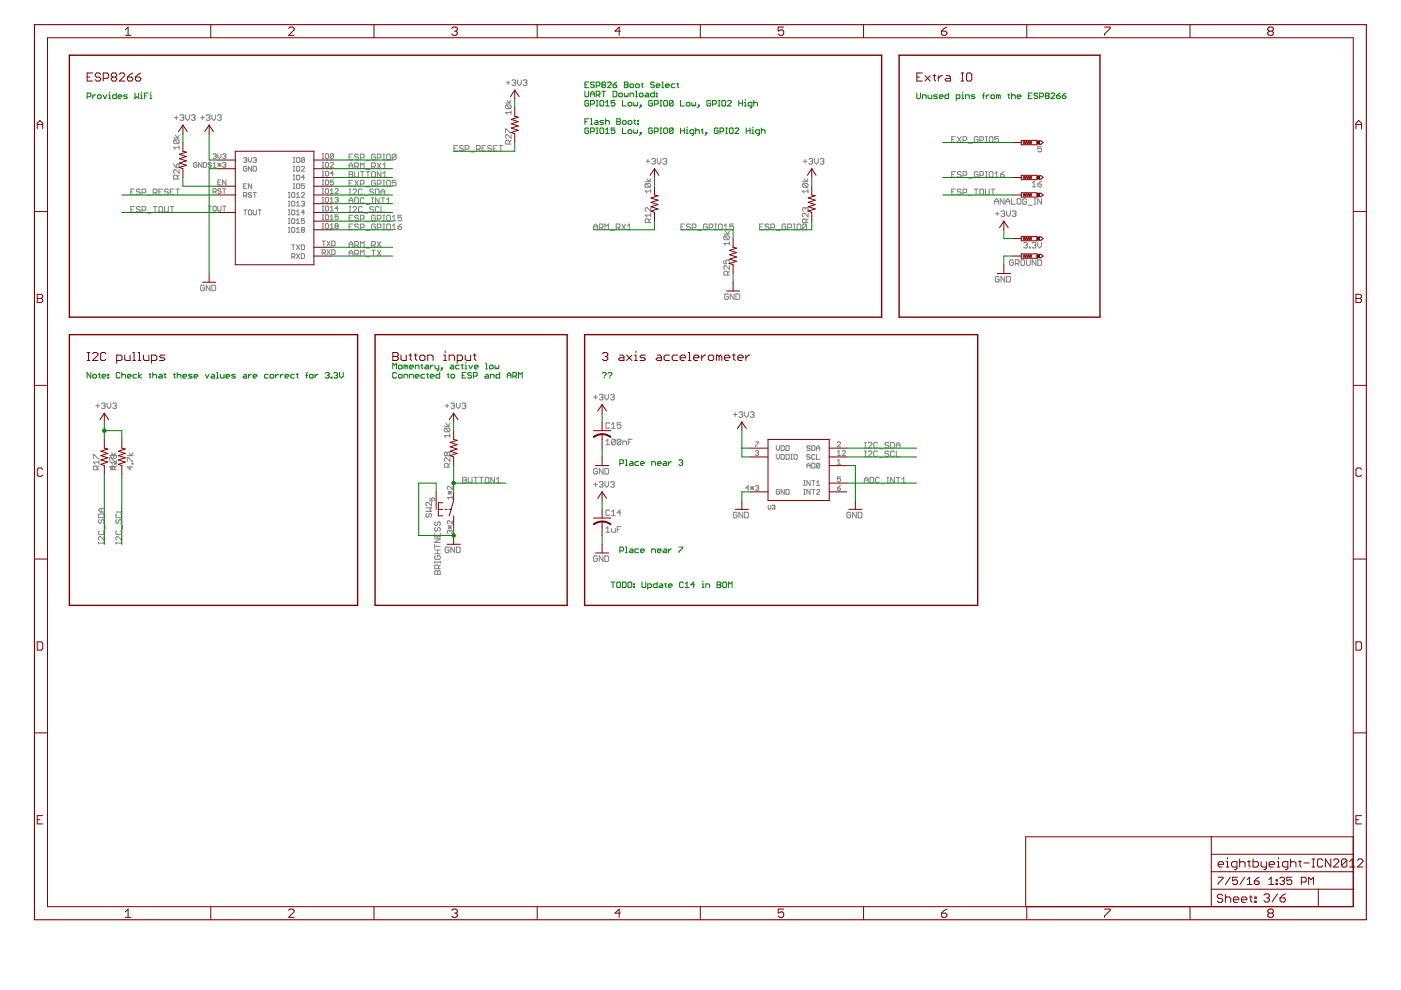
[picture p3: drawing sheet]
<svg xmlns="http://www.w3.org/2000/svg" width="297mm" height="210mm" viewBox="0 0 297 210" stroke-linecap="round" stroke-linejoin="round" font-family="sans-serif">
<g fill="none" stroke="#808080" stroke-width=".21">
<path d="M107.4 17.5h.7M107.7 17.1v.8M108.5 17.1l.2-.2h.4l.2 .2-.2 .4M108.9 17.5h.2M109.1 17.5l.2 .2-.2 .4h-.4l-.2-.2M109.7 16.9v.8l.4 .4 .4-.4v-.8M110.9 17.1l.2-.2h.4l.2 .2-.2 .4M111.3 17.5h.2M111.5 17.5l.2 .2-.2 .4h-.4l-.2-.2M36.8 29.3h1.2M36.8 34.8l.6 .8M37 24.9h.8"/>
<path d="M37 29.7h.8l.2 .2v.3l-.2 .3M37 29.7l-.2 .2v.3l.2 .3h.8M37 29.7l.8 .8M37.2 28.7l.4 .6 .4-.6M37.4 24.6v.7M37.4 35l.2-.2 .4 .2v.3l-.2 .3h-.4zM37.6 38v-.7l-.2-.2h-.4l-.2 .2v.7h1.2M38 31.2h-1.2l.4 .4M38 30.9v.7M38 36v.7l-.8-.7-.4 .2v.4l.2 .1M38 37.1l-.4 .4M38.2 24.6l.2-.3h.4l.2 .3-.2 .3"/>
<path d="M38.6 24.9h.2M38.8 24.9l.2 .2-.2 .4h-.4l-.2-.2M39.4 24.3v.8l.4 .4 .4-.4v-.8M40.6 24.6l.2-.3h.3l.3 .3-.3 .3M41 24.9h.1M41.1 24.9l.3 .2-.3 .4h-.3l-.2-.2M41.8 34.6l-.2-.1h-.4l-.1 .1v.7l.1 .2h.4l.2-.2v-.3h-.4M42.5 24.9h.8M42.8 34.5v1l-.7-1v1M42.9 24.6v.7M43.1 34.5h.5l.2 .1v.7l-.2 .2h-.5zM43.7 24.6l.2-.3h.4l.2 .3-.2 .3"/>
<path d="M44.1 24.9h.2M44.3 24.9l.2 .2-.2 .4h-.4l-.2-.2M44.5 34.3v1.3M44.8 34.6l-.1-.1h-.4l-.2 .1 .2 .4h.4l.1 .1-.1 .4h-.4l-.2-.2M44.9 24.3v.8l.4 .4 .4-.4v-.8M45.2 35.5h.6M45.2 32.8l.1-.2h.4l.1 .2-.1 .3M45.2 34.8l.3-.3v1M45.5 33.1h.2M45.7 33.1l.1 .2-.1 .3h-.4l-.1-.2M46.1 24.6l.2-.3h.4l.2 .3-.2 .3M46.2 35h.7"/>
<path d="M46.2 32.6v.7l.3 .3 .4-.3v-.7M46.2 34.6l.7 .7M46.2 38.7h.3M46.5 24.9h.2M46.5 34.6v.7M46.7 24.9l.2 .2-.2 .4h-.4l-.2-.2M46.9 34.6l-.7 .7M46.9 38.2h-.7v1h.7M47.2 34.6l.2-.1h.3l.2 .1-.2 .4M47.2 32.8l.2-.2h.3l.2 .2-.2 .3M47.5 35h.2M47.5 33.1h.2"/>
<path d="M47.7 33.1l.2 .2-.2 .3h-.3l-.2-.2M47.7 35l.2 .1-.2 .4h-.3l-.2-.2M47.9 38.2v1l-.7-1v1M51.6 33.6l.2-.2h.4l.1 .2-.1 .3M51.6 39.5h.4M52 33.9h.2M52.2 33.9l.1 .2-.1 .3h-.4l-.2-.1M52.3 35.4l-.1-.1h-.4l-.2 .1v.7l.2 .2h.4l.1-.2v-.3h-.3M52.3 39h-.7v1h.7M52.7 33.4v.7l.3 .3 .3-.3v-.7M53.3 35.3v1l-.6-1v1M53.3 39v1l-.6-1v1"/>
<path d="M53.7 35.3h.5l.2 .1v.7l-.2 .2h-.5zM53.7 33.6l.1-.2h.4l.2 .2-.2 .3M54 33.9h.2M54.2 33.9l.2 .2-.2 .3h-.4l-.1-.1M62.2 35.3h.3M62.2 36.3h.3M62.2 34.4h.3M62.2 40h.3M62.2 39h.3M62.2 38.1h.3M62.2 37.1h.3M62.2 33.4h.3"/>
<path d="M62.3 33.4v1M62.3 35.3v1M62.3 37.1v1M62.3 39v1M62.8 33.6l.2-.2 .5 .2v.7l-.1 .1h-.4l-.2-.1zM62.8 39.1l.2-.1 .5 .1v.7l-.1 .2h-.4l-.2-.2zM63 35.3l.5 .1v.7l-.1 .2h-.4l-.2-.2v-.7zM63 37.1l.5 .2v.7l-.1 .1h-.4l-.2-.1v-.7zM63.9 35.4l.2-.1h.3l.2 .1-.7 .9h.7M64.6 33.6v.7l-.2 .1h-.3l-.2-.1M64.6 39h-.7v.5l.3-.2 .4 .2v.3l-.2 .2h-.3l-.2-.2M64.6 33.6l-.2-.2h-.3l-.2 .2v.7"/>
<path d="M64.6 37.6h-.7l.5-.5v1M64.6 33.6l-.7 .7M68.3 33.6h.3M68.3 34.5h.3M68.3 35.5h.3M68.3 39.2h.3M68.3 38.2h.3M68.3 37.3h.3M68.3 36.3h.3M68.3 32.6h.3M68.5 32.6v1M68.5 34.5v1"/>
<path d="M68.5 36.3v1M68.5 38.2v1M69 32.8l.2-.2h.3l.2 .2v.6l-.2 .2h-.3l-.2-.2zM69.2 34.5h.3l.2 .1v.7l-.2 .2h-.3l-.2-.2v-.7zM69.2 36.3h.3l.2 .2v.6l-.2 .2h-.3l-.2-.2v-.6zM69.2 38.2h.3l.2 .1v.7l-.2 .2h-.3l-.2-.2v-.7zM70 34.6l.2-.1h.3l.2 .1-.7 .9h.7M70.7 32.8v.6l-.2 .2h-.3l-.2-.2M70.7 38.2h-.7v.5l.4-.2 .3 .2v.3l-.2 .2h-.3l-.2-.2M70.7 32.8l-.2-.2h-.3l-.2 .2v.6M70.7 36.8h-.7l.5-.5v1M70.7 32.8l-.7 .6"/>
<path d="M74 36.4h.6l.2 .2-.2 .4 .2 .4-.2 .2h-.6zM74 35.7v-.8l.4-.4 .4 .4v.8M74 35.1h.8M74 33.3h.4M74 37h.6M74 38.8h.4M74.8 32.7h-.8v1.2h.8M74.8 38.2h-.8v1.2h.8M75.2 35.3h.6l.2-.2v-.4l-.2-.2h-.6v1.2M75.2 36.4v1l.2 .2h.4l.2-.2v-1M75.2 38.2l.8 1.2M75.6 35.3l.4 .4"/>
<path d="M76 32.9l-.2-.2h-.4l-.2 .2 .2 .4h.4l.2 .2-.2 .4h-.4l-.2-.2M76 38.2l-.8 1.2M76.4 33.5h.6l.2-.2v-.4l-.2-.2h-.6v1.2M76.4 39h.6l.2-.2v-.4l-.2-.2h-.6v1.2M76.4 35.7v-1.2l.4 .4 .4-.4v1.2M76.4 36.4h.8M76.8 36.4v1.2M77.6 35.9h.8M77.6 34.1h.8M77.6 36.4h.8M77.6 39.6h.8M78 36.4v1.2"/>
<path d="M78.8 35.3h.6l.2-.2v-.4l-.2-.2h-.6v1.2M78.8 36.6l.2-.2h.4l.2 .2v.8l-.2 .2h-.4l-.2-.2zM79.2 35.3l.4 .4M79.6 32.9l-.2-.2h-.4l-.2 .2v.8l.2 .2h.4l.2-.2v-.4h-.4M79.6 38.4l-.2-.2h-.4l-.2 .2v.8l.2 .2h.4l.2-.2v-.4h-.4M80 33.5h.6l.2-.2v-.4l-.2-.2h-.6v1.2M80 39h.6l.2-.2v-.4l-.2-.2h-.6v1.2M80 34.5l.8 1.2M80.8 36.4v1.2l-.8-1.2v1.2M80.8 34.5l-.8 1.2M81.2 34.9l.4-.4v1.2M81.2 36.8l.4-.4v1.2"/>
<path d="M81.2 35.7h.8M81.2 32.7h.4M81.2 33.9h.4M81.2 37.6h.8M81.2 38.2h.4M81.2 39.4h.4M81.4 32.7v1.2M81.4 38.2v1.2M82.2 32.7h.4l.2 .2v.8l-.2 .2h-.4l-.2-.2v-.8zM82.2 38.2h.4l.2 .2v.8l-.2 .2h-.4l-.2-.2v-.8zM84 32.9l-.2-.2h-.4l-.2 .2v.8M84 32.9v.8l-.2 .2h-.4l-.2-.2"/>
<path d="M84 38.2h-.8v.6l.6-.2 .2 .2v.4l-.2 .2h-.4l-.2-.2M84 32.9l-.8 .8M96.2 31.4h.4M97 30.8h-.8v1.2h.8M98.2 31l-.2-.2h-.4l-.2 .2 .2 .4h.4l.2 .2-.2 .4h-.4l-.2-.2M98.6 31.6h.6l.2-.2v-.4l-.2-.2h-.6v1.2M99.8 32.2h.8M101 31.6h.6l.2-.2v-.4l-.2-.2h-.6v1.2M101.4 31.6l.4 .4M102.2 31.4h.4M103 30.8h-.8v1.2h.8M104.2 31l-.2-.2h-.4l-.2 .2 .2 .4h.4l.2 .2-.2 .4h-.4l-.2-.2"/>
<path d="M104.6 31.4h.4M105.4 30.8h-.8v1.2h.8M105.8 30.8h.8M106.2 30.8v1.2M107.2 21.8h1.2M107.2 28.2v-.9h.2l.8 .9h.2M107.4 22.2h.7l.3 .3v.3l-.3 .3M107.4 22.2l-.2 .3v.3l.2 .3h.7M107.4 22.2l.7 .9M107.5 21.3l.4 .5 .5-.5M108 30.5v-.5l-.2-.3h-.4l-.2 .3v.5h1.2M108.4 23.9h-1.2l.3 .3"/>
<path d="M108.4 23.5v.7M108.4 28.6v.7l-.8-.7-.4 .1v.4l.2 .2M108.4 29.7l-.4 .4M136.8 38.5h1.2M137 34.2h.8M137 38.9l-.2 .2v.4l.2 .2h.8M137 38.9h.8l.2 .2v.4l-.2 .2M137 38.9l.8 .8M137.2 37.9l.4 .6 .4-.6M137.4 33.8v.8M138.2 33.8l.2-.2h.4l.2 .2-.2 .4M138.6 34.2h.2"/>
<path d="M138.8 34.2l.2 .2-.2 .4h-.4l-.2-.2M139.4 33.6v.8l.4 .4 .3-.4v-.8M140.5 33.8l.3-.2h.3l.3 .2-.3 .4M140.9 34.2h.2M141.1 34.2l.3 .2-.3 .4h-.3l-.3-.2M170.1 38.5h1.2M170.3 38.9h.8l.2 .2v.4l-.2 .2M170.3 38.9l-.2 .2v.4l.2 .2h.8M170.3 38.9l.8 .8M170.3 34.2h.8M170.5 37.9l.4 .6 .4-.6M170.7 33.8v.8"/>
<path d="M171.5 33.8l.2-.2h.4l.2 .2-.2 .4M171.9 34.2h.2M172.1 34.2l.2 .2-.2 .4h-.4l-.2-.2M172.7 33.6v.8l.4 .4 .4-.4v-.8M173.9 33.8l.2-.2h.4l.2 .2-.2 .4M174.3 34.2h.2M174.5 34.2l.2 .2-.2 .4h-.4l-.2-.2M201.8 37h.4M201.8 29.6h.4M202.6 36.4h-.8v1.2h.8M202.6 29h-.8v1.2h.8M203 29l.8 1.2"/>
<path d="M203.8 36.6l-.2-.2h-.4l-.2 .2 .2 .4h.4l.2 .2-.2 .4h-.4l-.2-.2M203.8 29l-.8 1.2M204.2 37.2h.6l.2-.2v-.4l-.2-.2h-.6v1.2M204.2 29.8h.6l.2-.2v-.4l-.2-.2h-.6v1.2M205.4 30.4h.8M205.4 37.8h.8M207.3 36.6l-.1-.2h-.4l-.2 .2v.8l.2 .2h.4l.1-.2v-.4h-.4M207.3 29.2l-.1-.2h-.4l-.2 .2v.8l.2 .2h.4l.1-.2v-.4h-.4M207.8 37.2h.5l.2-.2v-.4l-.2-.2h-.5v1.2M207.8 29.8h.5l.2-.2v-.4l-.2-.2h-.5v1.2M208.9 36.4h.4M208.9 37.6h.4"/>
<path d="M208.9 29h.4M208.9 30.2h.4M209.1 29v1.2M209.1 36.4v1.2M209.9 29h.4l.2 .2v.8l-.2 .2h-.4l-.2-.2v-.8zM209.9 36.4h.4l.2 .2v.8l-.2 .2h-.4l-.2-.2v-.8zM210.9 37.6h.8M210.9 36.8l.4-.4v1.2M211.7 29h-.8v.6l.4-.2 .4 .2v.4l-.2 .2h-.4l-.2-.2M212.1 37h.6l.2 .4-.2 .2h-.4l-.2-.2zM212.9 36.4l-.8 .6M218.8 38.8l.4-.4v1.2"/>
<path d="M218.8 39.6h.8M220 39h.6l.2 .4-.2 .2h-.4l-.2-.2zM220.8 38.4l-.8 .6M220.8 31h-.8v.6l.4-.2 .4 .2v.4l-.2 .2h-.4l-.2-.2M27.7 40.7h.4M27.7 44.4h.4M28.5 43.8h-.8v1.2h.8M28.5 40.1h-.8v1.2h.8M29.7 40.3l-.2-.2h-.4l-.2 .2 .2 .4h.4l.2 .2-.2 .4h-.4l-.2-.2M29.7 44l-.2-.2h-.4l-.2 .2 .2 .4h.4l.2 .2-.2 .4h-.4l-.2-.2M30.1 44.6h.6l.2-.2v-.4l-.2-.2h-.6v1.2M30.1 40.9h.6l.2-.2v-.4l-.2-.2h-.6v1.2"/>
<path d="M31.3 45.2h.8M31.3 41.5h.8M32.5 43.8h.8M32.5 40.9h.6l.2-.2v-.4l-.2-.2h-.6v1.2M32.9 40.9l.4 .4M32.9 43.8v1.2M33.7 40.7h.4M33.7 44l.2-.2h.4l.2 .2v.8l-.2 .2h-.4l-.2-.2zM34.5 40.1h-.8v1.2h.8M34.9 43.8v1l.2 .2h.4l.2-.2v-1M35.7 40.3l-.2-.2h-.4l-.2 .2 .2 .4h.4l.2 .2-.2 .4h-.4l-.2-.2M36.1 40.7h.4"/>
<path d="M36.1 43.8h.8M36.5 43.8v1.2M36.9 40.1h-.8v1.2h.8M37.3 40.1h.8M37.7 40.1v1.2M44.1 43.7h.7M44.5 43.7v1M45.2 43.9l.1-.2h.4l.1 .2v.7l-.1 .1h-.4l-.1-.1zM45.2 40.7h.5l.1-.2v-.3l-.1-.2h-.5v1M45.5 40.7l.3 .3M46.2 43.7v.9l.2 .1h.3l.2-.1v-.9M46.9 40.2l-.2-.2h-.3l-.2 .2 .2 .3h.3l.2 .2-.2 .3h-.3l-.2-.1"/>
<path d="M47.2 43.7h.7M47.2 40h.7M47.5 40v1M47.5 43.7v1M51.6 41.5h.6l.1-.2-.1-.5h-.6v1M51.6 44.5h.7M52 44.5v1.1M52 41.5l.3 .3M52.8 44.5h.4l.1 .2v.7l-.1 .2h-.4l-.1-.2v-.7zM53.3 41l-.1-.2h-.4l-.1 .4 .1 .1h.4l.1 .4-.1 .1h-.4l-.1-.1M53.7 44.5v.9l.1 .2h.4l.2-.2v-.9M53.7 40.8h.7"/>
<path d="M54 40.8v1M54.7 44.5h.7M55.1 44.5v1.1M61.2 49.3h.3M61.2 48.2h.3M61.2 44.5h.3M61.2 45.6h.3M61.2 40.8h.3M61.2 41.8h.3M61.2 47.4h.3M61.2 46.4h.3M61.2 43.7h.3"/>
<path d="M61.2 42.7h.3M61.3 40.8v1M61.3 42.7v1M61.3 44.5v1.1M61.3 46.4v1M61.3 48.2v1.1M61.8 46.5l.2-.1h.3l.2 .1v.7l-.2 .2h-.3l-.2-.2zM61.8 48.4l.2-.2h.3l.2 .2v.7l-.2 .2h-.3l-.2-.2zM61.8 54.5h.5l.2-.2v-.3l-.2-.2h-.5v1M61.8 51.9h.7M62 40.8h.3l.2 .2v.7l-.2 .1h-.3l-.2-.1v-.7zM62 42.7h.3l.2 .1v.7l-.2 .2h-.3l-.2-.2v-.7z"/>
<path d="M62 44.5h.3l.2 .2v.7l-.2 .2h-.3l-.2-.2v-.7zM62.2 51.9v1M62.2 54.5l.3 .3M62.8 49.3h.7M62.8 48.6l.4-.4v1.1M62.8 41.2l.4-.4v1M62.8 43l.4-.3v1M62.8 44.9l.4-.4v1.1M62.8 46.7l.4-.3v1M62.8 45.6h.7M62.8 41.8h.7M62.8 51.9l.7 1"/>
<path d="M62.8 53.8l.7 1M62.8 47.4h.7M62.8 43.7h.7M63.5 51.9l-.7 1M63.5 53.8l-.7 1M63.9 41l.2-.2h.3l.2 .2-.7 .8h.7M63.9 42.8l.2-.1h.3l.2 .1-.2 .4M63.9 51.9h.5l.2 .2v.7l-.2 .1h-.5zM63.9 53.8h.5l.2 .2v.6l-.2 .2h-.5zM64.1 48.7l-.2 .2 .2 .4h.3l.2-.2-.2-.4M64.1 48.7l-.2-.1 .2-.4h.3l.2 .2-.2 .3M64.1 48.7h.3"/>
<path d="M64.2 43.2h.2M64.4 43.2l.2 .1-.2 .4h-.3l-.2-.2M64.6 46.4h-.7v.5l.3-.2 .4 .2v.3l-.2 .2h-.3l-.2-.2M64.6 45h-.7l.5-.5v1.1M68.3 44.7h.3M68.3 48.4h.3M68.3 47.4h.3M68.3 53.6h.5l.2-.1v-.4l-.2-.1h-.5v1M68.3 45.6h.3M68.3 43.7h.3M68.3 41.8h.3M68.3 40h.3"/>
<path d="M68.3 41h.3M68.3 51.1h.7M68.3 46.6h.3M68.3 42.9h.3M68.5 40v1M68.5 41.8v1.1M68.5 43.7v1M68.5 45.6v1M68.5 47.4v1M68.6 51.1v1M68.6 53.6l.4 .4M69 40.2l.2-.2h.3l.2 .2v.7l-.2 .1h-.3l-.2-.1z"/>
<path d="M69 43.9l.2-.2h.3l.2 .2v.7l-.2 .1h-.3l-.2-.1zM69 47.6l.2-.2h.3l.2 .2v.7l-.2 .1h-.3l-.2-.1zM69.2 41.8h.3l.2 .2v.7l-.2 .2h-.3l-.2-.2v-.7zM69.2 45.6h.3l.2 .1v.7l-.2 .2h-.3l-.2-.2v-.7zM69.3 51.1l.7 1M69.3 53l.7 1M70 51.1l-.7 1M70 53l-.7 1M70 44.7h.7M70 48.4h.7M70 47.8l.4-.4v1M70 40.3l.4-.3v1"/>
<path d="M70 42.2l.4-.4v1.1M70 44l.4-.3v1M70 45.9l.4-.3v1M70 41h.7M70 46.6h.7M70 42.9h.7M70.4 51.1h.5l.1 .2v.7l-.1 .1h-.5zM70.4 53h.5l.1 .1v.7l-.1 .2h-.5zM71 40.2l.2-.2h.3l.2 .2-.7 .8h.7M71 42l.2-.2h.3l.2 .2-.2 .4M71.2 47.9l-.2 .2 .2 .3h.3l.2-.1-.2-.4M71.2 47.9l-.2-.1 .2-.4h.3l.2 .2-.2 .3"/>
<path d="M71.2 47.9h.3M71.4 42.4h.1M71.5 42.4l.2 .1-.2 .4h-.3l-.2-.2M71.7 45.6h-.7v.5l.4-.2 .3 .2v.3l-.2 .2h-.3l-.2-.2M71.7 44.2h-.7l.5-.5v1M74 53.6h.8M74 43.1v-.8l.4-.4 .4 .4v.8M74 52.4v-.8l.4-.4 .4 .4v.8M74 54.2v-.8l.4-.4 .4 .4v.8M74 51.8h.8M74 45h.4M74 43.8h.4"/>
<path d="M74 48.1h.4M74 46.2h.4M74 42.5h.8M74 40.1h.4M74 41.3h.4M74.2 40.1v1.2M74.2 43.8v1.2M74.8 45.6h-.8v1.2h.8M74.8 47.5h-.8v1.2h.8M74.8 40.3l.2-.2h.4l.2 .2v.2l-.8 .8h.8M74.8 44l.2-.2h.4l.2 .2v.2l-.8 .8h.8M75.2 52h.6l.2-.2v-.4l-.2-.2h-.6v1.2"/>
<path d="M75.2 41.9h.6l.2 .2v.8l-.2 .2h-.6zM75.2 53.8h.6l.2-.2v-.3l-.2-.3h-.6v1.2M75.6 52l.4 .4M75.6 53.8l.4 .4M76 45.8l-.2-.2h-.4l-.2 .4 .2 .2h.4l.2 .4-.2 .2h-.4l-.2-.2M76 47.7l-.2-.2h-.4l-.2 .2 .2 .4h.4l.2 .2-.2 .4h-.4l-.2-.2M76.4 48.3h.6l.2-.2v-.4l-.2-.2h-.6v1.2M76.4 46.4h.6l.2-.2v-.4l-.2-.2h-.6v1.2M76.4 52.4v-1.2l.4 .4 .4-.4v1.2M76.4 54.2v-1.2l.4 .4 .4-.4v1.2M76.8 40.3l-.2-.2h-.4l-.2 .2v.8l.2 .2h.4l.2-.2M76.8 44l-.2-.2h-.4l-.2 .2v.8l.2 .2h.4l.2-.2"/>
<path d="M77.2 42.1l-.2-.2h-.4l-.2 .2v.8l.2 .2h.4l.2-.2M77.2 45.2h.8M77.2 41.5h.8M77.6 54.4h.8M77.6 43.3h.8M77.6 52.6h.8M77.6 48.9h.8M77.6 47h.8M78.8 52h.6l.2-.2v-.4l-.2-.2h-.6v1.2M78.8 53h.8M78.8 43.1h.4M78.8 41.9h.4"/>
<path d="M79 41.9v1.2M79.2 40.3l-.2-.2h-.4l-.2 .2v.2l.2 .2h.4l.2 .4-.2 .2h-.4l-.2-.2M79.2 44l-.2-.2h-.4l-.2 .2v.2l.2 .2h.4l.2 .4-.2 .2h-.4l-.2-.2M79.2 53v1.2M79.2 52l.4 .4M79.6 40.1h.6l.2 .2v.8l-.2 .2h-.6zM79.6 45.8l-.2-.2h-.4l-.2 .2v.8l.2 .2h.4l.2-.2v-.4h-.4M79.6 47.7l-.2-.2h-.4l-.2 .2v.8l.2 .2h.4l.2-.2v-.4h-.4M80 46.4h.6l.2-.2v-.4l-.2-.2h-.6v1.2M80 53l.8 1.2M80 51.2l.8 1.2M80 48.3h.6l.2-.2v-.4l-.2-.2h-.6v1.2"/>
<path d="M80.4 41.9v1.2l-.8-1.2v1.2M80.4 44l-.2-.2h-.4l-.2 .2v.8l.2 .2h.4l.2-.2M80.8 40.7h.8M80.8 53l-.8 1.2M80.8 51.2l-.8 1.2M80.8 43.8v1.2h.8M80.8 41.3v-.8l.4-.4 .4 .4v.8M80.8 41.9h.8M81.2 45.6h.4M81.2 47.5h.4M81.2 48.7h.4M81.2 46.8h.4"/>
<path d="M81.2 41.9v1.2M81.4 45.6v1.2M81.4 47.5v1.2M82 47.7l.2-.2h.4l.2 .2v.8l-.2 .2h-.4l-.2-.2zM82 43.1h.8M82 42.3l.4-.4v1.2M82.2 45.6h.4l.2 .2v.8l-.2 .2h-.4l-.2-.2v-.8zM83.2 48.7h.8M83.2 46.8h.8M83.2 46l.4-.4v1.2M83.2 47.9l.4-.4v1.2M84.4 48.1h.6l.2 .4-.2 .2h-.4l-.2-.2z"/>
<path d="M85.2 45.6h-.8v.6l.4-.2 .4 .2v.4l-.2 .2h-.4l-.2-.2M85.2 47.5l-.8 .6M125.9 48.7v-.8l.4-.4 .4 .4v.8M125.9 48.1h.8M127.1 48.3h.6l.1-.2v-.4l-.1-.2h-.6v1.2M127.4 48.3l.4 .4M128.2 48.7v-1.2l.5 .4 .3-.4v1.2M129.5 48.9h.7M130.6 48.3h.6l.2-.2v-.4l-.2-.2h-.6v1.2M131 48.3l.4 .4M131.8 47.5l.8 1.2M132.6 47.5l-.8 1.2"/>
<path d="M133 47.9l.4-.4v1.2M133 48.7h.8M137.6 47.2v-.6l-.2-.2h-.4l-.2 .2v.6h1.2M138 40.5h-1.2l.4 .4M138 40.1v.8M138 44v.8l-.8-.8-.4 .2v.4l.2 .2M138 45.2v.8M138 46.4l-.4 .4M138 45.6h-1.2l.4 .4M144.4 48.1h.4M145.2 47.5h-.8v1.2h.8M146.4 47.7l-.2-.2h-.4l-.2 .2 .2 .4h.4l.2 .2-.2 .4h-.4l-.2-.2"/>
<path d="M146.8 48.3h.6l.2-.2v-.4l-.2-.2h-.6v1.2M148 48.9h.8M149.9 47.7l-.1-.2h-.4l-.2 .2v.8l.2 .2h.4l.1-.2v-.4h-.4M150.3 48.3h.6l.2-.2v-.4l-.2-.2h-.6v1.2M151.5 47.5h.4M151.5 48.7h.4M151.7 47.5v1.2M152.3 47.7l.2-.2h.4l.2 .2v.8l-.2 .2h-.4l-.2-.2zM153.5 49.6h1.1M153.5 55.1v.8h.6l-.2-.4 .2-.4h.4l.2 .2v.4l-.2 .2M153.5 48.7h.8M153.5 47.9l.4-.4v1.2"/>
<path d="M153.6 50h.8l.2 .2v.4l-.2 .2M153.6 50l-.1 .2v.4l.1 .2h.8M153.6 50l.8 .8M153.8 49l.4 .6 .4-.6M154.3 58.3v-.6l-.2-.2h-.4l-.2 .2v.6h1.2M154.6 51.6h-1.1l.3 .4M154.6 51.2v.8M154.7 56.3v.8l-.8-.8-.4 .2v.4l.2 .2M154.7 57.5l-.4 .4M155.5 47.5h-.8v.6l.4-.2 .4 .2v.4l-.2 .2h-.4l-.2-.2M161 48.1h.4M161.8 47.5h-.8v1.2h.8"/>
<path d="M163 47.7l-.2-.2h-.4l-.2 .2 .2 .4h.4l.2 .2-.2 .4h-.4l-.2-.2M163.4 48.3h.6l.2-.2v-.4l-.2-.2h-.6v1.2M164.6 48.9h.8M166.6 47.7l-.2-.2h-.4l-.2 .2v.8l.2 .2h.4l.2-.2v-.4h-.4M167 48.3h.6l.2-.2v-.4l-.2-.2h-.6v1.2M168.2 47.5h.4M168.2 48.7h.4M168.4 47.5v1.2M169 47.7l.2-.2h.4l.2 .2v.8l-.2 .2h-.4l-.2-.2zM170.7 44.2l.2-.2 .4 .2v.4l-.2 .2M170.7 44.2v.2M170.7 44.2l-.2-.2-.4 .2v.4l.2 .2"/>
<path d="M170.9 47.2v-.6l-.2-.2h-.4l-.2 .2v.6h1.2M171 47.7l-.2-.2h-.4l-.2 .2v.8M171 47.7v.8l-.2 .2h-.4l-.2-.2M171 47.7l-.8 .8M171.3 40.5h-1.2l.4 .4M171.3 40.1v.8M171.3 45.2v.8l-.8-.8-.4 .2v.4l.2 .2M171.3 46.4l-.4 .4M201.8 40.7h.4M202.6 40.1h-.8v1.2h.8M203.8 40.3l-.2-.2h-.4l-.2 .2 .2 .4h.4l.2 .2-.2 .4h-.4l-.2-.2M204.2 40.9h.6l.2-.2v-.4l-.2-.2h-.6v1.2"/>
<path d="M205.4 41.5h.8M206.6 40.1h.7M206.9 40.1v1.2M207.9 40.1h.4l.2 .2v.8l-.2 .2h-.4l-.1-.2v-.8zM208.9 40.1v1l.2 .2h.4l.2-.2v-1M210.1 40.1h.8M210.5 40.1v1.2M210.9 43.3v-.8l.4-.4 .4 .4v.8M210.9 42.7h.8M211 45.3h.8M211.4 44.9v.8M211.8 58.8l-.2-.2h-.4l-.2 .2v.8l.2 .2h.4l.2-.2v-.4h-.4"/>
<path d="M212.2 44.9l.2-.2h.4l.2 .2-.2 .4M212.6 45.3h.2M212.8 45.3l.2 .2-.2 .4h-.4l-.2-.2M212.9 42.1v1.2l-.8-1.2v1.2M213 58.6v1.2l-.8-1.2v1.2M213.3 42.7h.8M213.3 43.3v-.8l.4-.4 .4 .4v.8M213.4 44.7v.8l.4 .4 .4-.4v-.8M213.4 58.6h.6l.2 .2v.8l-.2 .2h-.6zM214.5 42.1v1.2h.7M214.6 44.9l.2-.2h.4l.2 .2-.2 .4M214.9 55.3l-.2-.2h-.4l-.2 .2v.8l.2 .2h.4l.2-.2v-.4h-.4"/>
<path d="M215 45.3h.2M215.2 45.3l.2 .2-.2 .4h-.4l-.2-.2M215.3 55.9h.6l.1-.2v-.4l-.1-.2h-.6v1.2M215.6 42.3l.3-.2h.3l.3 .2v.8l-.3 .2h-.3l-.3-.2zM215.6 55.9l.4 .4M216.6 55.1h.4l.2 .2v.8l-.2 .2h-.4l-.1-.2v-.8zM217 51.6l.3-.2h.3l.2 .2-.2 .4M217.4 52h.2M217.6 42.3l-.2-.2h-.4l-.1 .2v.8l.1 .2h.4l.2-.2v-.4h-.3M217.6 55.1v1l.2 .2h.4l.2-.2v-1M217.6 52l.2 .2-.2 .4h-.3l-.3-.2M218 43.5h.8"/>
<path d="M218.2 52.4h.2v.2h-.2zM218.8 51.6l.2-.2h.4l.2 .2-.2 .4M219.2 43.3h.4M219.2 42.1h.4M219.2 52h.2M219.4 42.1v1.2M219.4 52l.2 .2-.2 .4h-.4l-.2-.2M219.6 55.1v1.2l-.8-1.2v1.2M220 51.4v.8l.4 .4 .4-.4v-.8M220 55.1h.6l.2 .2v.8l-.2 .2h-.6zM220.8 42.1v1.2l-.8-1.2v1.2M43.3 60.6l-.2-.1h-.4l-.2 .1v.8l.2 .2h.4l.2-.2v-.4h-.4"/>
<path d="M44.5 60.5v1.1l-.8-1.1v1.1M44.9 60.5h.6l.2 .1v.8l-.2 .2h-.6zM154.4 62.5l-.2-.2h-.4l-.2 .2v.8l.2 .2h.4l.2-.2v-.4h-.4M155.6 62.3v1.2l-.8-1.2v1.2M156 62.3h.6l.2 .2v.8l-.2 .2h-.6zM19.8 97.2v-.8h.2l.8 .8h.2M20.3 86h.8M20.6 99.6v-.6l-.2-.2h-.4l-.2 .2v.6h1.2M20.7 85.6v.8M21 98.8l-.4 .4M21 98h-1.2l.4 .4M21 97.6v.8"/>
<path d="M21.5 85.6l.2-.2h.4l.2 .2-.2 .4M21.9 86h.2M22.1 86l.2 .2-.2 .4h-.4l-.2-.2M22.7 85.4v.8l.4 .4 .4-.4v-.8M23.3 96.6h1.2M23.5 97h-.2v.8M23.5 97l.8 .8h.2M23.5 97l.2 .2 .4-.2M23.7 96l.4 .6M23.9 98.8v.8l-.6-.6h1.2M23.9 85.6l.2-.2h.4l.2 .2-.2 .4M24.1 96.6l-.4-.2-.2 .2v.4"/>
<path d="M24.1 96.6l.2-.2 .4 .2v.4l-.2 .2-.4-.2M24.1 96.6v.4M24.3 98.2h.2v.2h-.2zM24.3 99.6v-.6l-.2-.2h-.4l-.2 .2v.6h1.2M24.3 86h.2M24.5 96l-.4 .6M24.5 86l.2 .2-.2 .4h-.4l-.2-.2M24.7 97.6v.8M24.7 98h-1.2l.4 .4M24.7 98.8l-.4 .4M27 97.8v-.8h.2l.8 .8h.2M27 96.6h1.2"/>
<path d="M27.4 96l.4 .6 .4-.6M27.6 98.8v.8l-.6-.6h1.2M28 98.2h.2v.2h-.2zM94.2 90.4h1.2M94.4 86h.8M94.4 90.8h.8l.2 .2v.4l-.2 .1M94.4 90.8l-.2 .2v.4l.2 .1h.8M94.4 90.8l.8 .7M94.6 89.8l.4 .6 .4-.6M94.8 85.6v.8M94.8 96.1l-.2-.2-.4 .2v.4l.2 .1 .4-.1M94.8 96.1l.2-.2 .4 .2v.4l-.2 .1-.4-.1"/>
<path d="M94.8 96.1v.4M95 99v-.6l-.2-.1h-.4l-.2 .1v.6h1.2M95.4 92.4h-1.2l.4 .4M95.4 91.9v.9M95.4 97v.9l-.8-.9-.4 .3v.3l.2 .3M95.4 98.3l-.4 .4M95.6 85.6l.2-.2h.4l.2 .2-.2 .4M96 86h.2M96.2 86l.2 .2-.2 .4h-.4l-.2-.2M96.8 85.4v.8l.4 .4 .4-.4v-.8M98 85.6l.2-.2h.4l.2 .2-.2 .4M98.4 86h.2"/>
<path d="M98.6 86l.2 .2-.2 .4h-.4l-.2-.2M125.9 84.2h.8M126.3 83.8v.8M126.7 99.5l-.3-.2h-.3l-.2 .2v.8l.2 .2h.3l.3-.2v-.4h-.4M127.1 83.8l.2-.2h.4l.1 .2-.1 .4M127.4 84.2h.3M127.7 84.2l.1 .2-.1 .4h-.4l-.2-.2M127.8 99.3v1.2l-.7-1.2v1.2M128.2 99.3h.6l.2 .2v.8l-.2 .2h-.6zM128.2 83.6v.8l.5 .4 .3-.4v-.8M128.5 93.5l.4-.4v1.2M128.5 94.3h.7"/>
<path d="M129.2 89.8l-.1-.2h-.4l-.2 .2v.8l.2 .2h.4l.1-.2M129.5 83.8l.1-.2h.4l.2 .2-.2 .4M129.6 90l.4-.4v1.2M129.6 90.8h.9M129.8 84.2h.2M130 84.2l.2 .2-.2 .4h-.4l-.1-.2M130.5 93.3l-.3-.2h-.3l-.3 .2v.8M130.5 93.3v.8l-.3 .2h-.3l-.3-.2M130.5 93.3l-.9 .8M131.6 89.6h-.7v.6l.3-.2 .4 .2v.4l-.2 .2h-.4l-.1-.2M131.6 93.3l-.2-.2h-.4l-.1 .2v.8M131.6 93.3v.8l-.2 .2h-.4l-.1-.2"/>
<path d="M131.6 93.3l-.7 .8M132 94.3v-.8h.6l.2 .2v.6M133.2 93.7h.4M134 93.1h-.8v1.2M155.5 87.9h.8M155.9 87.5v.8M156.7 87.5l.2-.2h.4l.2 .2-.2 .4M157.1 87.9h.2M157.3 87.9l.2 .2-.2 .4h-.4l-.2-.2M157.9 87.3v.8l.4 .4 .4-.4v-.8M159.1 87.5l.2-.2h.4l.2 .2-.2 .4M159.5 87.9h.2"/>
<path d="M159.7 87.9l.2 .2-.2 .4h-.4l-.2-.2M160.2 93.7h.6l-.6 1M160.2 95.7l.1-.2h.4l.1 .2-.1 .4M160.5 96.1h.2M160.7 96.1l.1 .1-.1 .4h-.4l-.1-.2M164.6 94.5v.7l.3 .3 .4-.3v-.7M164.6 96.4v.6l.3 .4 .4-.4v-.6M165.6 94.5h.5l.2 .2v.7l-.2 .1h-.5zM165.6 96.4h.5l.2 .1v.7l-.2 .2h-.5zM166.6 94.5h.6l.1 .2v.7l-.1 .1h-.6zM166.6 96.4h.6l.1 .1v.7l-.1 .2h-.6zM167.7 97.4h.3"/>
<path d="M167.7 96.4h.3M167.8 96.4v1M168.3 96.5l.2-.1h.3l.2 .1v.7l-.2 .2h-.3l-.2-.2zM171.1 99.2v-.6l.3-.4 .4 .4v.6M171.1 98.7h.7M171.8 94.7l-.6-.2-.1 .3 .1 .2h.4l.2 .4-.2 .1h-.4l-.1-.1M171.8 96.5l-.6-.1-.1 .3 .1 .2h.4l.2 .3-.2 .2h-.4l-.1-.2M172.1 98.2h.5l.2 .2v.7l-.2 .1h-.5zM172.1 94.5h.5l.2 .2v.7l-.2 .1h-.5zM172.8 96.5l-.2-.1h-.3l-.2 .1v.7l.2 .2h.3l.2-.2M173.1 96.4v1h.7M173.1 95.5v-.7l.4-.3 .3 .3v.7"/>
<path d="M173.1 95h.7M173.8 98.4l-.2-.2h-.3l-.2 .2v.7M173.8 98.4v.7l-.2 .1h-.3l-.2-.1M173.8 98.4l-.7 .7M177.5 98.4h.7M177.5 93.9l.2-.2h.4l.1 .2-.7 .8h.7M177.5 96.6h.7M177.5 97.7l.4-.3v1M177.5 95.9l.4-.4v1.1M178.6 95.7l.2-.2h.3l.2 .2-.7 .9h.7M183.3 96.8h.4M183.3 95.6h.4"/>
<path d="M183.3 95h.4M183.3 93.8h.4M183.5 93.8v1.2M183.5 95.6v1.2M184.1 95.8l.2-.2h.4l.1 .2v.2l-.7 .8h.7M184.1 94l.2-.2h.4l.1 .2v.2l-.7 .8h.7M186.1 95.8l-.3-.2h-.3l-.2 .2v.8l.2 .2h.3l.3-.2M186.1 94l-.3-.2h-.3l-.2 .2v.8l.2 .2h.3l.3-.2M186.5 97h.7M186.5 95.2h.7M188.4 95.8l-.2-.2h-.4l-.2 .4 .2 .2h.4l.2 .4-.2 .2h-.4l-.2-.2M188.4 94l-.2-.2h-.4l-.2 .2 .2 .4h.4l.2 .2-.2 .4h-.4l-.2-.2"/>
<path d="M188.8 93.8h.6l.2 .2v.8l-.2 .2h-.6zM189.6 95.8l-.2-.2h-.4l-.2 .2v.8l.2 .2h.4l.2-.2M190 95.6v1.2h.8M190 95v-.8l.4-.4 .4 .4v.8M190 94.4h.8M20.9 109.2l.2-.2h.8l.2 .2v.6h-1.2zM20.9 115.1h1.2M20.9 114.9v.4M21.1 112.6l-.2 .2v.4l.2 .1h.8l.2-.1v-.4l-.2-.2M21.1 110.2l-.2 .2v.4l.4 .2 .2-.2v-.4l.4-.2 .2 .2v.4l-.2 .2M21.5 107.8v.8M22.1 113.7v.8l-.8-.8-.4 .2v.4l.2 .2"/>
<path d="M22.1 107.8h-.8l-.4 .4 .4 .4h.8M22.1 114.9v.4M22.3 111.4v.8M24.6 115.1h1.2M24.6 114.9v.4M24.8 109l-.2 .2v.4l.2 .2h.8l.2-.2v-.4l-.2-.2M24.8 110.2l-.2 .2v.4l.2 .2h.2l.2-.2v-.4l.4-.2 .2 .2v.4l-.2 .2M24.8 112.6l-.2 .2v.4l.2 .1h.8l.2-.1v-.4l-.2-.2M25.8 107.8v.8h-1.2M25.8 113.7v.8l-.8-.8-.4 .2v.4l.2 .2M25.8 114.9v.4M26 111.4v.8"/>
<path d="M90.3 107.7h1.2l-.4 .4 .4 .4h-1.2M90.5 108.9l-.2 .2v.4l.2 .2 .4-.2v-.4l.2-.2 .4 .2v.4l-.2 .2M91.2 105.6v.6h.5l-.2-.3 .2-.3h.3l.2 .1v.4l-.2 .1M91.5 106.5v.8l-.8-.8-.4 .2v.4l.2 .2M92.2 116.6h1.1M92.2 113v.8h1.1v-.8M92.2 115.4v.8M92.2 119v.4M92.2 119.2h1.1M92.2 117.4h1.1M92.2 115.8h1.1M92.2 114.2h1.1l-1.1 .8h1.1"/>
<path d="M92.4 110.6l-.2 .2v.4l.4 .2 .2-.2v-.4l.4-.2 .1 .2v.4l-.1 .2M92.4 111.8l-.2 .2v.4l.4 .2 .2-.2v-.4l.4-.2 .1 .2v.4l-.1 .2M92.4 117.8l-.2 .2v.4l.2 .2h.8l.1-.2v-.4l-.1-.2h-.4v.4M92.8 113.4v.4M92.8 116.6v.8M93.3 119v.4M93.3 119.8l-.3 .4M95 104.1l.7 .7M95 104.5h.7M95 111.4l.7 .7M95 111.8h.7M95.2 116.2l-.2-.2h-.4l-.2 .2v.8l.2 .2h.4l.2-.2v-.4h-.4"/>
<path d="M95.4 104.1v.7M95.4 111.4v.7M95.4 112.6v.2M95.4 112.6l.1-.2 .4 .2v.3l-.2 .2M95.4 112.6l-.2-.2-.4 .2v.3l.2 .2M95.7 104.1l-.7 .7M95.7 111.4l-.7 .7M95.9 105.5h-1.1l.4 .3M95.9 103.1v.7l-.7-.7-.4 .2v.3l.2 .2M95.9 105.2v.6M95.9 110.4v.7l-.7-.7-.4 .2v.3l.2 .2M96.4 116v1.2l-.8-1.2v1.2"/>
<path d="M96.8 116h.6l.2 .2v.8l-.2 .2h-.6zM98.1 101.2h.6l.2 .2-.2 .4 .2 .4-.2 .2h-.6zM98.1 101.8h.6M99.3 101.2v1l.2 .2h.4l.2-.2v-1M100.5 101.2h.8M100.9 101.2v1.2M101.7 101.2h.8M102.1 101.2v1.2M103.1 101.2h.4l.2 .2v.8l-.2 .2h-.4l-.2-.2v-.8zM104.8 101.2v1.2l-.7-1.2v1.2M105.2 102.4h.8M105.2 101.6l.4-.4v1.2"/>
<path d="M125.9 102.7h.8M126.3 102.3v.8M126.7 118l-.3-.1h-.3l-.2 .1v.9l.2 .1h.3l.3-.1v-.5h-.4M127.1 102.3l.2-.2h.4l.1 .2-.1 .4M127.4 102.7h.3M127.7 102.7l.1 .2-.1 .4h-.4l-.2-.2M127.8 117.9v1.1l-.7-1.1v1.1M128.2 117.9h.6l.2 .1v.9l-.2 .1h-.6zM128.2 102.1v.8l.5 .4 .3-.4v-.8M128.5 112.1l.4-.4v1.1M128.5 112.8h.7M129.2 108.3l-.1-.2h-.4l-.2 .2v.8l.2 .2h.4l.1-.2"/>
<path d="M129.5 102.3l.1-.2h.4l.2 .2-.2 .4M129.6 112.1v.5l.3 .2h.6v-.7M129.6 109.3h.9M129.6 108.5l.4-.4v1.2M129.8 102.7h.2M130 102.7l.2 .2-.2 .4h-.4l-.1-.2M130.9 112.2h.3M131.6 111.7h-.7v1.1M131.6 108.7h-.7l.5-.6v1.2M156.3 108.8l-.2-.2h-.4l-.2 .2v.8l.2 .2h.4l.2-.2v-.4h-.4M157.5 108.6v1.2l-.8-1.2v1.2M157.9 108.6h.6l.2 .2v.8l-.2 .2h-.6z"/>
<path d="M158.8 103.5h-.7l.5-.5v1M159.1 103.5h.7M159.1 103.1l.7 .7M159.5 103.1v.7M159.8 103.1l-.7 .7M160.2 103.1l.1-.1h.4l.1 .1-.1 .4M160.5 103.5h.2M160.7 103.5l.1 .1-.1 .4h-.4l-.1-.2M162.9 107.1v.7l.1 .1 .4-.1v-.7M163.7 107.2l.5-.1 .1 .1-.1 .3M164 107.5h.2M164.2 107.5l.1 .2-.1 .2-.5-.1"/>
<path d="M165.3 103.9l-.2-.1h-.3l-.2 .1v.7l.2 .2h.3l.2-.2v-.3h-.4M166.3 103.8v1l-.7-1v1M166.6 103.8h.6l.1 .1v.7l-.1 .2h-.6zM170.4 103.8h.3M170.4 104.8h.3M170.4 102.9h.3M170.4 101.9h.3M170.6 101.9v1M170.6 103.8v1M171.8 101.9v1l-.7-1v1M171.8 103.8v1l-.7-1v1M172.1 103.8h.7"/>
<path d="M172.1 101.9h.7M172.4 101.9v1M172.4 103.8v1M173.1 102.3l.4-.4v1M173.1 103.9l.2-.1h.3l.2 .1-.7 .9h.7M173.1 102.9h.7M177.5 103.5h.6l.1 .3-.1 .2h-.4l-.2-.2zM178.2 101.1h-.7v.5l.6-.1 .1 .1v.4l-.1 .1h-.4l-.2-.1M178.2 103l-.7 .5M180.4 108.8l-.3-.2h-.3l-.2 .2v.8l.2 .2h.3l.3-.2v-.4h-.4M181.5 108.6v1.2l-.7-1.2v1.2M181.9 108.6h.6l.2 .2v.8l-.2 .2h-.6z"/>
<path d="M183.3 101.8h.8M183.3 102.4v-.8l.4-.4 .4 .4v.8M184.5 101.2h.6l.2 .2v.8l-.2 .2h-.6zM186.4 101.4l-.2-.2h-.4l-.1 .2v.8l.1 .2h.4l.2-.2M186.8 102.6h.8M188 101.2h.4M188 102.4h.4M188.2 101.2v1.2M189.6 101.2v1.2l-.8-1.2v1.2M190 101.2h.8M190.4 101.2v1.2M191.2 102.4h.8"/>
<path d="M191.2 101.6l.4-.4v1.2M92.2 121.2l.2-.2 .4 .2 .4-.2 .1 .2v.6h-1.1zM92.8 121.2v.6M93 120.6v-.6l-.2-.2h-.4l-.2 .2v.6h1.1"/>
</g>
<g fill="none" stroke="#800000" stroke-width=".21">
<path d="M10.1 8h276.8v184.2h-276.8zM18.5 16.3h.5M19.6 15.5h-1.1v1.7h1.1M21.3 15.8l-.3-.3h-.5l-.3 .3v.2l.3 .3h.5l.3 .3v.3l-.3 .3h-.5l-.3-.3M21.9 16.6h.9l.2-.3v-.5l-.2-.3h-.9v1.7M23.9 16.3l-.3-.3v-.2l.3-.3h.5l.3 .3v.2l-.3 .3M23.9 16.3l-.3 .3v.3l.3 .3h.5l.3-.3v-.3l-.3-.3M23.9 16.3h.5M25.3 15.8l.3-.3h.6l.2 .3v.2l-1.1 1.2h1.1M26.6 6.3l.6-.6v1.8M26.6 7.5h1.1M27 16.3h.9l.3 .3v.3l-.3 .3h-.6l-.3-.3z"/>
<path d="M28.2 15.5l-.6 .3-.6 .5M28.7 16.3h.9l.2 .3v.3l-.2 .3h-.6l-.3-.3zM29.8 15.5l-1.1 .8M44.7 5.2v2.8M61.2 6l.3-.3h.6l.3 .3v.3l-1.2 1.2h1.2M79.3 5.2v2.8M95.8 6l.3-.3h.6l.3 .3v.3l-.3 .3M96.4 6.6h.3M96.7 6.6l.3 .3v.3l-.3 .3h-.6l-.3-.3M109.1 19.1v1.9M109.1 19.1l1 1.4M109.1 19.1l-.9 1.4"/>
<path d="M113.9 5.2v2.8M131.6 6.6h-1.2l.9-.9v1.8M148.5 5.2v2.8M166.2 5.7h-1.2v.9l.6-.3h.3l.3 .3v.6l-.3 .3h-.6l-.3-.3M183.1 5.2v2.8M194.4 16.3h.6M195.5 15.5h-1.1v1.7h1.1M196.1 16l1.1 1.2M197.2 16l-1.1 1.2M197.8 16h.6M198.1 15.8v1.1l.3 .3M198.9 16v1.2"/>
<path d="M199.6 6.6h.9l.3 .3v.3l-.3 .3h-.6l-.3-.3zM199.8 16h-.3l-.6 .6M200.6 16h.6l.3 .3v.9h-.9l-.2-.3 .2-.3h.9M200.8 5.7l-.6 .3-.6 .6M203.8 15.5h.5M203.8 17.2h.5M204 15.5v1.7M205.2 15.5h.6l.2 .3v1.1l-.2 .3h-.6l-.3-.3v-1.1zM217.7 5.2v2.8M234.2 5.7h1.2v.3l-1.2 1.2v.3M252.3 5.2v2.8M269.1 6.6l-.3-.3v-.3l.3-.3h.6l.3 .3v.3l-.3 .3"/>
<path d="M269.1 6.6l-.3 .3v.3l.3 .3h.6l.3-.3v-.3l-.3-.3M269.1 6.6h.6M7.9 27.3v-1.2l.6-.6 .6 .6v1.2M7.9 26.4h1.2M38.8 30.2v1.9l.7 .2-1.5 .4 1.5 .5-1.5 .5 1.5 .4-1.5 .5 1.5 .4-1.5 .5 .8 .3v1.8M38.8 26.5v1.9M38.8 26.5l.9 1.4M38.8 26.5l-1 1.4M44.3 26.5l1 1.4M44.3 26.5l-.9 1.4M44.3 26.5v1.9M46.2 35.8h3.7"/>
<path d="M46.2 39.5h3.7M46.2 33.9h3.7M49.9 32.1h16.6v24h-16.6zM66.5 35.8h3.8M66.5 39.5h3.8M66.5 37.6h3.8M66.5 33.9h3.8M109.1 22.8v1.9l.8 .1-1.5 .5 1.5 .5-1.5 .4 1.5 .5-1.5 .5 1.5 .4-1.5 .5 .7 .3v1.8M138.8 35.8l.9 1.4M138.8 35.8l-1 1.4M138.8 35.8v1.8M138.8 39.5v1.8l.7 .2-1.5 .5 1.5 .4-1.5 .5 1.5 .5-1.5 .4 1.5 .5-1.5 .4 .8 .3v1.9"/>
<path d="M172.1 39.5v1.8l.7 .2-1.4 .5 1.4 .4-1.4 .5 1.4 .5-1.4 .4 1.4 .5-1.4 .4 .7 .3v1.9M172.1 35.8v1.8M172.1 35.8l.9 1.4M172.1 35.8l-.9 1.4M214.7 37.6h1.8M214.7 30.2h1.8M216.5 29.8h3.4v.9h-3.4zM216.5 37.2h3.4v.9h-3.4zM216.9 37.4l.2 .5 .2-.5 .2 .5 .2-.5 .1 .5 .2-.5 .2 .5 .2-.5 .2 .5 .2-.5M216.9 30l.2 .5 .2-.5 .2 .5 .2-.5 .1 .5 .2-.5 .2 .5 .2-.5 .2 .5 .2-.5M220.3 29.8h.4l.5 .4-.5 .4h-.4zM220.3 37.3h.4l.5 .3-.5 .4h-.4z"/>
<path d="M287.5 26.4h1.2M287.5 27.3v-1.2l.6-.6 .6 .6v1.2M7.3 44.9h2.8M42.9 59.8h2.8M44.3 58v1.8M46.2 45h3.7M46.2 41.3h3.7M66.5 48.7h3.8M66.5 45h3.8M66.5 41.3h3.8M66.5 52.4h3.8M66.5 54.3h3.8"/>
<path d="M66.5 46.9h3.8M66.5 43.2h3.8M155.4 50.6v1.8l.8 .2-1.5 .5 1.5 .5-1.5 .4 1.5 .5-1.5 .4 1.5 .5-1.5 .5 .7 .2v1.9M155.4 59.8v1.9M211.5 58h2.7M212.8 46.9l1 1.4M212.8 46.9l-.9 1.4M212.8 46.9v1.8M212.8 56.1v1.9M214.7 41.3h1.8M214.7 54.3h1.8M214.7 50.6h1.8"/>
<path d="M216.5 40.9h3.4v.9h-3.4zM216.5 50.1h3.4v1h-3.4zM216.5 53.8h3.4v1h-3.4zM216.9 41l.2 .6 .2-.6 .2 .6 .2-.6 .1 .6 .2-.6 .2 .6 .2-.6 .2 .6 .2-.6M216.9 50.3l.2 .6 .2-.6 .2 .6 .2-.6 .1 .6 .2-.6 .2 .6 .2-.6 .2 .6 .2-.6M216.9 54l.2 .6 .2-.6 .2 .6 .2-.6 .1 .6 .2-.6 .2 .6 .2-.6 .2 .6 .2-.6M220.3 41h.4l.5 .3-.5 .4h-.4zM220.3 50.2h.4l.5 .4-.5 .3h-.4zM220.3 53.9h.4l.5 .4-.5 .4h-.4zM286.9 44.9h2.8M7.9 62.4h.9l.3 .3v.3l-.3 .3 .3 .3v.3l-.3 .3h-.9zM7.9 63.3h.9"/>
<path d="M18.5 76.4h.5M18.5 74.7h.5M18.8 74.7v1.7M19.6 75l.3-.3h.6l.3 .3v.3l-1.2 1.1h1.2M22.5 75l-.3-.3h-.6l-.3 .3v1.2l.3 .2h.6l.3-.2M24.7 76.4h.9l.3-.2v-.6l-.3-.3h-.9v1.7M26.4 75.3v.9l.3 .2h.9v-1.1M28.2 76.4h.5M28.2 74.7h.2v1.7M29.3 76.4h.5M29.3 74.7h.3v1.7M30.4 75.3v.9l.3 .2h.9v-1.1"/>
<path d="M32.1 76.4h.9l.3-.2v-.6l-.3-.3h-.9v1.7M35 75.3h-.9l-.3 .3 .3 .3h.6l.3 .3-.3 .2h-.9M83.3 74.7h.8l.3 .3v.3l-.3 .3 .3 .3v.3l-.3 .2h-.8zM83.3 75.6h.8M85 75.3v.9l.3 .2h.8v-1.1M86.7 75.3h.6M87 75v1.2l.3 .2M87.8 75.3h.6M88.1 75v1.2l.3 .2M89.3 75.3h.5l.3 .3v.6l-.3 .2h-.5l-.3-.2v-.6zM90.7 76.4v-1.1h.8l.3 .3v.8M94.1 76.4h.6"/>
<path d="M94.1 75.3h.3v1.1M94.4 74.4v.3M95.2 76.4v-1.1h.9l.3 .3v.8M96.9 76.4h.9l.3-.2v-.6l-.3-.3h-.9v1.7M98.6 75.3v.9l.3 .2h.9v-1.1M100.4 75.3h.5M100.6 75v1.2l.3 .2M127.7 75l.3-.3h.6l.3 .3v.3l-.3 .3M128.3 75.6h.3M128.6 75.6l.3 .3v.3l-.3 .2h-.6l-.3-.2M131.4 75.3h.6l.3 .3v.8h-.9l-.3-.2 .3-.3h.9M132.8 75.3l1.2 1.1"/>
<path d="M134 75.3l-1.2 1.1M134.6 76.4h.5M134.6 75.3h.2v1.1M134.8 74.4v.3M136.8 75.3h-.8l-.3 .3 .3 .3h.5l.3 .3-.3 .2h-.8M139.4 75.3h.6l.2 .3v.8h-.8l-.3-.2 .3-.3h.8M141.9 75.3h-.8l-.3 .3v.6l.3 .2h.8M143.7 75.3h-.9l-.3 .3v.6l.3 .2h.9M144.2 75.9h1.2v-.3l-.3-.3h-.6l-.3 .3v.6l.3 .2h.6M145.9 76.4h.6M145.9 74.7h.3v1.7M147.1 75.9h1.1v-.3l-.3-.3h-.6l-.2 .3v.6l.2 .2h.6"/>
<path d="M148.8 75.3v1.1M149.6 75.3h-.3l-.5 .6M150.2 75.6l.3-.3h.5l.3 .3v.6l-.3 .2h-.5l-.3-.2zM152.5 75.6l-.3-.3h-.3v1.1M152.5 75.6v.8M152.5 75.6l.2-.3 .3 .3v.8M153.6 75.9h1.1v-.3l-.2-.3h-.6l-.3 .3v.6l.3 .2h.6M154.1 61.7h2.7M155.3 75.3h.6M155.6 75v1.2l.3 .2M156.4 75.9h1.2v-.3l-.3-.3h-.6l-.3 .3v.6l.3 .2h.6M158.1 75.3v1.1"/>
<path d="M159 75.3h-.3l-.6 .6M287.5 62.4h.9l.3 .3v.3l-.3 .3 .3 .3v.3l-.3 .3h-.9zM287.5 63.3h.9M7.3 81.7h2.8M9.1 99.5l-.3-.3h-.6l-.3 .3v1.2l.3 .3h.6l.3-.3M22.1 93.2v1.8l.8 .2-1.5 .5 1.5 .4-1.5 .5 1.5 .5-1.5 .4 1.5 .5-1.5 .4 .7 .3v1.9M22.1 87.6v1.9M22.1 87.6l1 1.4M22.1 87.6l-.9 1.4M25.8 93.2v1.8l.8 .2-1.5 .5 1.5 .4-1.5 .5 1.5 .5-1.5 .4 1.5 .5-1.5 .4 .7 .3v1.9M96.2 87.6v1.9M96.2 91.3v1.9l.7 .2-1.5 .4 1.5 .5-1.5 .4 1.5 .5-1.5 .5 1.5 .4-1.5 .5 .8 .3v1.8"/>
<path d="M96.2 87.6l.9 1.4M96.2 87.6l-1 1.4M125.8 91.3h3.7M126.3 98.7h2.8M127.7 85.8v1.8M127.7 89.5v1.8M127.7 92.1v2.9M127.7 96.9v1.8M127.7 85.8l.9 1.4M127.7 85.8l-1 1.4M157.3 89.5v1.8M157.3 89.5l.9 1.4"/>
<path d="M157.3 89.5l-.9 1.4M159.1 95h3.7M159.1 96.9h3.7M162.8 93.2h13v12.9h-13zM175.8 98.7h3.7M175.8 95h3.7M175.8 96.9h3.7M286.9 81.7h2.8M288.7 99.5l-.3-.3h-.6l-.3 .3v1.2l.3 .3h.6l.3-.3M7.3 118.5h2.8M92.5 104.3v3.7M92.9 108h1"/>
<path d="M93.9 106.6h-1v2.8h1M94.3 108h.5M94.8 115.4h2.8M95.2 108h.5M96.2 104.3v1.8l-1 3.3M96.2 109.4v2.3M96.2 113.5v1.9M125.8 109.8h3.7M126.3 117.2h2.8M127.7 104.3v1.8M127.7 108v1.8M127.7 110.6v2.9"/>
<path d="M127.7 115.4v1.8M127.7 104.3l.9 1.4M127.7 104.3l-1 1.4M155.9 108h2.8M157.3 106.1v1.9M159.1 104.3h3.7M175.8 104.3h3.7M175.8 102.4h3.7M180 108h2.8M181.4 106.1v1.9M286.9 118.5h2.8M7.9 136.1h.9l.3 .3v1.1l-.3 .3h-.9z"/>
<path d="M287.5 136.1h.9l.3 .3v1.1l-.3 .3h-.9zM7.3 155.4h2.8M286.9 155.4h2.8M7.9 173.8h.6M9.1 172.9h-1.2v1.8h1.2M256.8 177.4v14.8M286.9 177.4h-69.4v14.8M287.5 173.8h.6M288.7 172.9h-1.2v1.8h1.2M26.6 193.3l.6-.6v1.8M26.6 194.5h1.1M44.7 192.2v2.8"/>
<path d="M61.2 193l.3-.3h.6l.3 .3v.3l-1.2 1.2h1.2M79.3 192.2v2.8M95.8 193l.3-.3h.6l.3 .3v.3l-.3 .3M96.4 193.6h.3M96.7 193.6l.3 .3v.3l-.3 .3h-.6l-.3-.3M113.9 192.2v2.8M131.6 193.6h-1.2l.9-.9v1.8M148.5 192.2v2.8M166.2 192.7h-1.2v.9l.6-.3h.3l.3 .3v.6l-.3 .3h-.6l-.3-.3M183.1 192.2v2.8M199.6 193.6h.9l.3 .3v.3l-.3 .3h-.6l-.3-.3zM200.8 192.7l-.6 .3-.6 .6"/>
<path d="M217.7 192.2v2.8M234.2 192.7h1.2v.3l-1.2 1.2v.3M252.3 192.2v2.8M256.8 188.5h30.1M256.8 184.8h30.1M256.8 181.1h30.1M258.3 183.3h1.1v-.3l-.3-.3h-.5l-.3 .3v.5l.3 .3h.5M258.3 186h1v.2l-1 1.1v.2M259.2 189.9l-.2-.3h-.6l-.3 .3v.3l.3 .3h.6l.2 .3v.3l-.2 .2h-.6l-.3-.2M259.8 189.6v1.7M259.8 190.5l.3-.3h.5l.3 .3v.8M260 183.8h.5"/>
<path d="M260 182.7h.3v1.1M260.3 181.8v.3M260.8 186l-1 1.5M261.5 190.8h1.1v-.3l-.2-.3h-.6l-.3 .3v.6l.3 .2h.6M262.3 183.8h-.9l-.3-.3v-.5l.3-.3h.9v1.4l-.3 .3h-.3M262.4 186h-1.1v.8l.6-.3h.2l.3 .3v.5l-.3 .2h-.5l-.3-.2M262.8 183l.3-.3h.6l.3 .3v.8M262.8 182.1v1.7M263.2 190.8h1.2v-.3l-.3-.3h-.6l-.3 .3v.6l.3 .2h.6M263.9 186l-1 1.5M264.4 187.5h1M264.4 186.5l.5-.5v1.5"/>
<path d="M264.5 182.7h.6M264.8 182.4v1.1l.3 .3M264.9 190.2h.6M265.2 189.9v1.2l.3 .2M265.7 182.1v1.7h.8l.3-.3v-.5l-.3-.3h-.8M265.9 186.8h.8l.3 .2v.3l-.3 .2h-.5l-.3-.2zM266 190.2h.3v.3h-.3zM266 191.1h.3v.2h-.3zM267 186l-.6 .2-.5 .6M267.4 182.7v.8l.3 .3h.8M268 189.8l.3-.3h.6l.2 .3v.3l-.2 .3M268.5 182.7v1.4l-.3 .3h-.3"/>
<path d="M268.6 190.4h.3M268.9 190.4l.2 .3v.2l-.2 .3h-.6l-.3-.3M269 187.5h1M269 186.5l.5-.5v1.5M269.1 183.3h1.1v-.3l-.3-.3h-.5l-.3 .3v.5l.3 .3h.5M269.1 193.6l-.3 .3v.3l.3 .3h.6l.3-.3v-.3l-.3-.3M269.1 193.6l-.3-.3v-.3l.3-.3h.6l.3 .3v.3l-.3 .3M269.1 193.6h.6M270.6 186.5h.2v.3h-.2zM270.6 187.3h.2v.2h-.2zM270.8 183.8h.6M270.8 182.7h.3v1.1"/>
<path d="M270.8 189.5l-1.1 1.7M271.1 181.8v.3M271.3 186.2l.3-.2h.5l.2 .2v.3l-.2 .3M271.4 190.4h.9l.2 .3v.2l-.2 .3h-.6l-.3-.3zM271.8 186.8h.3M272.1 186.8l.2 .2v.3l-.2 .2h-.5l-.3-.2M272.5 189.5l-.5 .3-.6 .6M273 183.8h-.8l-.3-.3v-.5l.3-.3h.8v1.4l-.2 .3h-.3M273.6 183l.3-.3h.6l.3 .3v.8M273.6 182.1v1.7M273.9 186h-1.1v.8l.8-.3 .3 .3v.5l-.3 .2h-.5l-.3-.2M275.3 182.7h.6"/>
<path d="M275.6 182.4v1.1l.3 .3M275.9 187h.8l.2-.2v-.6l-.2-.2h-.8v1.5M276.5 183h1.1M277.5 187.5v-1.5l.5 .5 .5-.5v1.5M278.2 183.8h.5M278.2 182.1h.5M278.4 182.1v1.7M279.5 188.5v3.7M280.4 182.4l-.2-.3h-.6l-.3 .3v1.1l.3 .3h.6l.2-.3M282.2 182.1v1.7l-1.2-1.7v1.7M282.7 182.4l.3-.3h.6l.2 .3v.3l-1.1 1.1h1.1M285.6 182.4v1.1l-.3 .3h-.6l-.3-.3"/>
<path d="M285.6 182.4l-.3-.3h-.6l-.3 .3v1.1M285.6 182.4l-1.2 1.1M286.1 183.8h1.2M286.1 182.7l.6-.6v1.7M287.8 182.4l.3-.3h.6l.3 .3v.3l-1.2 1.1h1.2"/>
</g>
<path d="M14.7 11.7h172.2v55.5h-172.2zM190.6 11.7h42.6v55.5h-42.6zM14.7 71h61.1v57.4h-61.1zM79.5 71h40.7v57.4h-40.7zM124 71h83.3v57.4h-83.3z" fill="none" stroke="#800000" stroke-width=".3"/>
<path d="M7.3 5.2h282.4v189.8h-282.4z" fill="none" stroke="#800000" stroke-width=".23"/>
<g fill="#800000" stroke="#800000" stroke-width=".21">
<path d="M127.7 110.5l.7 .1 1.1 .5-.1 .2-.8-.5-.9-.1z" fill-rule="evenodd"/>
<path d="M125.8 111.1l.6-.4 1.3-.2v.2l-1 .1-.8 .5z" fill-rule="evenodd"/>
<path d="M127.7 91.9l.7 .1 1.1 .6-.1 .2-.8-.5-.9-.2z" fill-rule="evenodd"/>
<path d="M125.8 92.6l.6-.4 1.3-.2v.2l-1 .1-.8 .5z" fill-rule="evenodd"/>
</g>
<g fill="#800000" stroke="#800000" stroke-width=".21">
<path d="M219.9 37.4h.4v.5h-.4z"/>
<path d="M219.9 30h.4v.5h-.4z"/>
<path d="M219.9 41.1h.4v.5h-.4z"/>
<path d="M219.9 50.3h.4v.6h-.4z"/>
<path d="M219.9 54h.4v.6h-.4z"/>
</g>
<g fill="none" stroke="#008000" stroke-width=".21">
<path d="M23.2 19.5v.2M24.6 19.7v1.2h-.6l-.2-.2v-.4l.2-.2h.6M28.6 19.7v1.2l.4-.4 .4 .4v-1.2M30 19.5v.2M31.4 19.7h-.8v1.2M32 19.5v.2M124 19.3v1l.2 .2h.4l.2-.2v-1M124 18h.4M124.8 17.4h-.8v1.2h.8M125.2 19.9h.8M126 17.6l-.2-.2h-.4l-.2 .4 .2 .2h.4l.2 .4-.2 .2h-.4l-.2-.2M126.4 18.2h.6l.2-.2v-.4l-.2-.2h-.6v1.2"/>
<path d="M127.6 19.3h.8M127.8 18l-.2-.2 .2-.4h.4l.2 .2-.2 .4M127.8 18l-.2 .2 .2 .4h.4l.2-.2-.2-.4M127.8 18h.4M128 19.3v1.2M128.8 17.6l.2-.2h.4l.2 .2v.2l-.8 .8h.8M130 19.3h.6l.2 .3v.7l-.2 .2h-.6zM130 18h.6l.2 .4-.2 .2h-.4l-.2-.2zM130.8 17.4l-.8 .6M131.2 19.9l.2-.2h.4l.2 .2v.4l-.2 .2h-.4l-.2-.2zM132.4 17.4h.6l.2 .2-.2 .4 .2 .4-.2 .2h-.6zM132.4 18h.6"/>
<path d="M132.4 19.7v.6l.2 .2 .2-.2 .2 .2 .2-.2v-.6M133.6 18l.2-.2h.4l.1 .2v.4l-.1 .2h-.4l-.2-.2zM134.7 18l.3-.2h.3l.3 .2v.4l-.3 .2h-.3l-.3-.2zM134.7 19.3h.3v1.2M135.7 19.7h.4l.2 .2v.4l-.2 .2h-.4l-.1-.2v-.4zM136 17.8h.3M136.1 17.6v.8l.2 .2M136.9 19.7h.4l.2 .2v.6h-.6l-.2-.2 .2-.1h.6M138.7 19.3v1.2h-.6l-.2-.2v-.4l.2-.2h.6M138.7 17.6l-.2-.2h-.4l-.2 .4 .2 .2h.4l.2 .4-.2 .2h-.4l-.2-.2M139.1 18.2h.8l-.2-.4h-.4l-.2 .2v.4l.2 .2h.4M139.1 19.7h.2v.2h-.2z"/>
<path d="M140.3 17.4h.2v1.2M140.3 18.6h.4M141.1 18.2h.8l-.2-.4h-.4l-.2 .2v.4l.2 .2h.4M143.1 17.8h-.6l-.2 .2v.4l.2 .2h.6M143.5 17.8h.4M143.7 17.6v.8l.2 .2M194.4 19.7v1l.2 .2h.4l.2-.2v-1M201.1 19.7v1.2h-.6l-.2-.2v-.4l.2-.2h.6M204.1 19.5v.2M208.7 19.7l-.2 .2v1M213.9 19.9v.8l.2 .2M214.5 19.7v1.2"/>
<path d="M218.8 19.7h-.8v1.2h.8M220 19.9l-.2-.2h-.4l-.2 .2 .2 .4h.4l.2 .2-.2 .4h-.4l-.2-.2M222.8 19.9l.2-.2h.4l.2 .2v.2l-.8 .8h.8M224.8 19.7l-.8 .6M226 19.7l-.8 .6M18.5 20.5h.6l.2-.2v-.4l-.2-.2h-.6v1.2M19.7 20.1v.8M20.3 20.1h-.2l-.4 .4M20.8 20.1h.5l.1 .2v.4l-.1 .2h-.5l-.1-.2v-.4zM21.8 20.1l.4 .8 .4-.8M23.1 20.1h.1v.8M23.1 20.9h.3"/>
<path d="M25 20.5h.8l-.2-.4h-.4l-.2 .2v.4l.2 .2h.4M27 20.1h-.6l-.2 .2 .8 .4-.2 .2h-.6M29.8 20.1h.2v.8M29.8 20.9h.4M30.6 20.3h.4M31.8 20.1h.2v.8M31.8 20.9h.4M38.8 28.4v1.8M38.8 37.6v1.9h7.4M44.3 28.4v5.5h1.9M46.2 35.8h-1.9v22.2M70.3 35.8h12.9"/>
<path d="M70.3 33.9h12.9M70.3 37.6h12.9M70.3 39.5h12.9M109.1 21v1.8M109.1 30.2v1.9h-12.9M124 25.8h.4M124.8 21.5l-.2-.2h-.4l-.2 .2v.8l.2 .2h.4l.2-.2v-.4h-.4M124.8 25.2h-.8v1.2M124.8 27.3l-.2-.2h-.4l-.2 .2v.8l.2 .2h.4l.2-.2v-.4h-.4M125.2 20.5v-.8l.4-.4 .4 .4v.8M125.2 22.1h.6l.2-.2v-.4l-.2-.2h-.6v1.2M125.2 27.9h.6l.2-.2v-.4l-.2-.2h-.6v1.2"/>
<path d="M125.2 25.2h.2v1.2M125.2 26.4h.4M126.2 25.6h.4l.2 .2v.6h-.6l-.2-.2 .2-.2h.6M126.4 20.2h.6l.2-.3v-.3l-.2-.3h-.6v1.2M126.4 21.3h.4M126.4 22.5h.4M126.4 27.1h.4M126.4 28.3h.4M126.6 21.3v1.2M126.6 27.1v1.2M126.8 20.2l.4 .3M127.2 21.5l.2-.2h.4l.2 .2v.8l-.2 .2h-.4l-.2-.2z"/>
<path d="M127.2 27.3l.2-.2h.4l.2 .2v.8l-.2 .2h-.4l-.2-.2zM128 25.6h-.6l-.2 .2 .8 .4-.2 .2h-.6M128.4 25.2v1.2M128.4 22.5h.8M128.4 21.7l.4-.4v1.2M128.4 27.5l.4-.4v1.2M128.4 25.8l.2-.2h.4l.2 .2v.6M128.4 28.3h.8M130.4 21.3h-.8v.6l.4-.2 .4 .2v.4l-.2 .2h-.4l-.2-.2M130.4 27.1h-.8v.6l.4-.2 .4 .2v.4l-.2 .2h-.4l-.2-.2M130.8 25.2h.6l.2 .2-.2 .4 .2 .4-.2 .2h-.6zM130.8 25.8h.6"/>
<path d="M132 21.3v1.2h.8M132 27.1v1.2h.8M132.2 25.6h.4l.2 .2v.4l-.2 .2h-.4l-.2-.2v-.4zM133.2 21.9l.2-.2h.4l.2 .2v.4l-.2 .2h-.4l-.2-.2zM133.4 25.6h.4l.2 .2v.4l-.2 .2h-.4l-.2-.2v-.4zM133.4 27.5h.4l.2 .2v.4l-.2 .2h-.4l-.2-.2v-.4zM133.6 20.5v-.8h.6l.1 .2v.6M134.4 21.7v.6l.2 .2 .1-.2 .3 .2 .1-.2v-.6M134.4 27.5v.6l.2 .2 .1-.2 .3 .2 .1-.2v-.6M134.4 25.6h.3M134.6 25.4v.8l.1 .2M134.7 20.5h.4"/>
<path d="M135.1 25.6h.2v.2h-.2zM135.1 26.2h.2v.2h-.2zM135.7 22.3h.3v.2h-.3zM135.7 28.1h.3v.2h-.3zM136 22.5l-.4 .4M136 28.3l-.4 .4M138.3 21.5l-.2-.2h-.4l-.2 .2v.8l.2 .2h.4l.2-.2v-.4h-.4M138.3 27.3l-.2-.2h-.4l-.2 .2v.8l.2 .2h.4l.2-.2v-.4h-.4M138.7 22.1h.6l.2-.2v-.4l-.2-.2h-.6v1.2M138.7 27.9h.6l.2-.2v-.4l-.2-.2h-.6v1.2M138.8 37.6v1.9M139.1 20.3h.2v.2h-.2z"/>
<path d="M139.9 21.3h.4M139.9 22.5h.4M139.9 27.1h.4M139.9 28.3h.4M140.1 21.3v1.2M140.1 27.1v1.2M140.7 21.5l.2-.2h.4l.2 .2v.8l-.2 .2h-.4l-.2-.2zM140.7 27.3l.2-.2h.4l.2 .2v.8l-.2 .2h-.4l-.2-.2zM142.7 21.5l-.2-.2h-.4l-.2 .2v.8M142.7 21.5v.8l-.2 .2h-.4l-.2-.2M142.7 27.3l-.2-.2h-.4l-.2 .2v.8M142.7 27.3v.8l-.2 .2h-.4l-.2-.2"/>
<path d="M142.7 21.5l-.8 .8M142.7 27.3l-.8 .8M144.3 21.3v1.2h.8M144.3 27.1v1.2M144.3 27.7h.8M145.1 27.1v1.2M145.5 21.9l.2-.2h.4l.2 .2v.4l-.2 .2h-.4l-.2-.2zM145.5 28.3h.4M145.5 27.5h.2v.8M145.7 26.9v.2M146.7 21.7v.6l.2 .2 .2-.2 .2 .2 .2-.2v-.6M147.1 28.3h-.6l-.2-.2v-.4l.2-.2h.6v1l-.4 .2"/>
<path d="M147.5 27.1v1.2M147.5 27.7l.2-.2h.4l.2 .2v.6M148.1 22.3h.2v.2h-.2zM148.3 22.5l-.4 .4M148.7 27.5h.4M148.9 27.3v.8l.2 .2M149.7 28.1h.2v.2h-.2zM149.9 28.3l-.4 .4M150.7 21.5l-.2-.2h-.4l-.2 .2v.8l.2 .2h.4l.2-.2v-.4h-.4M151.1 22.1h.6l.1-.2v-.4l-.1-.2h-.6v1.2M152.3 21.3h.4M152.3 22.5h.4"/>
<path d="M152.3 27.3l-.2-.2h-.4l-.2 .2v.8l.2 .2h.4l.2-.2v-.4h-.5M152.5 21.3v1.2M152.7 27.9h.5l.2-.2v-.4l-.2-.2h-.5v1.2M153.2 21.3h.4l.2 .2v.8l-.2 .2h-.4l-.1-.2v-.8zM153.9 27.1h.3M153.9 28.3h.3M154.1 27.1v1.2M154.2 21.5l.3-.2h.3l.2 .2v.2l-.8 .8h.8M154.8 27.1h.4l.2 .2v.8l-.2 .2h-.4l-.2-.2v-.8zM155.8 27.3l.2-.2h.4l.2 .2v.2l-.8 .8h.8M156.6 21.9h.8M156.6 21.3v1.2"/>
<path d="M157.4 21.3v1.2M157.8 22.5h.4M157.8 21.7h.2v.8M158 21.1v.2M158.2 27.7h.8M158.2 27.1v1.2M159 27.1v1.2M159.4 22.5h-.6l-.2-.2v-.4l.2-.2h.6v1l-.4 .2M159.4 28.3h.4M159.4 27.5h.2v.8M159.6 26.9v.2M159.8 21.9l.2-.2h.4l.2 .2v.6"/>
<path d="M159.8 21.3v1.2M161 28.3h-.6l-.2-.2v-.4l.2-.2h.6v1l-.4 .2M161.4 27.7l.2-.2h.4l.2 .2v.6M161.4 27.1v1.2M172.1 37.6v1.9M195.6 20.9v-.8h.6l.2 .2v.6M196.8 20.1v.6l.2 .2h.5v-.8M198.8 20.1h-.6l-.2 .2 .8 .4-.3 .2h-.5M199.2 20.5h.7l-.2-.4h-.4l-.1 .2v.4l.1 .2h.4M199.9 37.6h14.8M199.9 30.2h14.8M202.7 20.9h.6l.2-.2v-.4l-.2-.2h-.6v1.2"/>
<path d="M203.9 20.1h.2v.8M203.9 20.9h.4M204.7 20.9v-.8h.6l.2 .2v.6M206.7 20.1h-.6l-.2 .2 .8 .4-.2 .2h-.6M208.3 20.3h.4M209.1 20.1v.8M209.7 20.1h-.2l-.4 .4M210.3 20.1h.4l.2 .2v.4l-.2 .2h-.4l-.2-.2v-.4zM211.7 20.3l-.4-.2v.8M211.7 20.3v.6M211.7 20.3l.2-.2 .2 .2v.6M213.7 20.1h.4"/>
<path d="M214.5 20.3l.2-.2h.4l.2 .2v.6M215.7 20.5h.8l-.2-.4h-.4l-.2 .2v.4l.2 .2h.4M218 20.3h.4M220.4 20.5h.6l.2-.2v-.4l-.2-.2h-.6v1.2M221.8 20.3l-.2-.2 .2-.4h.4l.2 .2-.2 .4M221.8 20.3l-.2 .2 .2 .4h.4l.2-.2-.2-.4M221.8 20.3h.4M224 20.3h.6l.2 .4-.2 .2h-.4l-.2-.2zM225.2 20.3h.6l.2 .4-.2 .2h-.4l-.2-.2zM25.8 45h20.4M25.8 41.3h20.4M70.3 54.3h12.9"/>
<path d="M70.3 52.4h12.9M70.3 45h12.9M70.3 48.7h12.9M70.3 46.9h12.9M70.3 43.2h12.9M70.3 41.3h12.9M138.8 46.9v1.8h-13M144.3 48.7h11.1v1.9M155.4 58v1.8M172.1 46.9v1.8h-11.1M199.9 41.3h14.8M212.8 48.7v1.9h1.9"/>
<path d="M214.7 54.3h-1.9v1.8M19.3 79v1.2l-.8-1.2v1.2M19.9 79.4h.4l.1 .2v.4l-.1 .2h-.4l-.2-.2v-.4zM20.8 79.4h.5M21.1 79.2v.8l.2 .2M21.7 79.8h.7l-.2-.4h-.4l-.1 .2v.4l.1 .2h.4M22.8 80h.3v.2h-.3zM22.8 79.4h.3v.2h-.3zM25.4 79.2l-.2-.2h-.4l-.2 .2v.8l.2 .2h.4l.2-.2M25.8 79v1.2M25.8 79.6l.2-.2h.4l.2 .2v.6M27 79.8h.8l-.2-.4h-.4l-.2 .2v.4l.2 .2h.4"/>
<path d="M29 79.4h-.6l-.2 .2v.4l.2 .2h.6M29.4 79v1.2M30 79.4l-.6 .4 .6 .4M31.6 79.4h.4M31.8 79.2v.8l.2 .2M32.4 79.6l.2-.2h.4l.2 .2v.6M32.4 79v1.2M33.8 79.4h.4l.2 .2v.6h-.6l-.2-.2 .2-.2h.6M34.8 79.4h.4M35 79.2v.8l.2 .2M36.8 79.4h.4M37 79.2v.8l.2 .2"/>
<path d="M37.6 79.6l.2-.2h.4l.2 .2v.6M37.6 79v1.2M38.8 79.8h.7l-.2-.4h-.4l-.1 .2v.4l.1 .2h.4M40.7 79.4h-.5l-.3 .2 .8 .4-.2 .2h-.6M41.1 79.8h.8l-.2-.4h-.4l-.2 .2v.4l.2 .2h.4M43.5 79.4l.4 .8 .4-.8M44.9 79.4h.4l.2 .2v.6h-.6l-.2-.2 .2-.2h.6M45.9 79h.2v1.2M46.7 79.4v.6l.2 .2h.6v-.8M47.9 79.8h.8l-.2-.4h-.4l-.2 .2v.4l.2 .2h.4M49.9 79.4h-.6l-.2 .2 .8 .4-.2 .2h-.6M51.7 79.4h.4l.2 .2v.6h-.6l-.2-.2 .2-.2h.6"/>
<path d="M52.7 79.4v.8M53.3 79.4l-.6 .4M53.7 79.8h.8l-.2-.4h-.4l-.2 .2v.4l.2 .2h.4M56.9 79.4h-.6l-.2 .2v.4l.2 .2h.6M57.3 79.6l.1-.2h.4l.2 .2v.4l-.2 .2h-.4l-.1-.2zM58.4 79.4v.8M59 79.4l-.6 .4M59.4 79.4v.8M60 79.4l-.6 .4M60.4 79.8h.8l-.2-.4h-.4l-.2 .2v.4l.2 .2h.4M62.4 79.4h-.6l-.2 .2v.4l.2 .2h.6M62.8 79.4h.4"/>
<path d="M63 79.2v.8l.2 .2M64.8 79.6h.4M65.2 79l-.2 .2v1M65.6 79.6l.2-.2h.4l.2 .2v.4l-.2 .2h-.4l-.2-.2zM66.8 79.4v.8M67.4 79.4l-.6 .4M69 79.2l.2-.2h.4l.2 .2-.2 .4M69.4 79.6h.2M69.6 79.6l.2 .2-.2 .4h-.4l-.2-.2M70.2 80h.2v.2h-.2zM70.8 79.2l.2-.2h.4l.2 .2-.2 .4M71.2 79.6h.2"/>
<path d="M71.4 79.6l.2 .2-.2 .4h-.4l-.2-.2M72 79v.8l.4 .4 .4-.4v-.8M83.3 78.2v-1.2l.4 .4 .4-.4v1.2M84.1 79.2l-.2-.2h-.4l-.2 .2v.8l.2 .2h.4l.2-.2M84.5 79.6l.2-.2h.4l.2 .2v.4l-.2 .2h-.4l-.2-.2zM84.7 77.4h.4l.2 .2v.4l-.2 .2h-.4l-.2-.2v-.4zM86.1 77.6l-.4-.2v.8M86.1 77.6v.6M86.1 77.6l.2-.2 .1 .2v.6M86.8 77.8h.9l-.3-.4h-.3l-.3 .2v.4l.3 .2h.3M88.1 79.8h.7l-.2-.4h-.4l-.1 .2v.4l.1 .2h.4M88.1 78.2v-.8h.5l.2 .2v.6"/>
<path d="M89.2 77.4h.4M89.5 77.2v.8l.1 .2M90 79.4h-.5l-.3 .2v.4l.3 .2h.5M90.2 77.4h.4l.2 .2v.6h-.6l-.2-.2 .2-.2h.6M90.4 79.4h.4M90.6 79.2v.8l.2 .2M91.2 79.8h.8l-.2-.4h-.4l-.2 .2v.4l.2 .2h.4M91.2 77.4v.8M91.8 77.4l-.6 .4M92.2 77.4v.6l.2 .2h.6M93 77.4v1l-.4 .2M93.2 79v1.2h-.6l-.2-.2v-.4l.2-.2h.6"/>
<path d="M93.6 78h.2v.2h-.2zM93.8 78.2l-.4 .4M94.8 79.4h.4M95 79.2v.8l.2 .2M95.6 79.6l.2-.2h.4l.2 .2v.4l-.2 .2h-.4l-.2-.2zM95.6 77.4h.4l.2 .2v.6h-.6l-.2-.2 .2-.2h.6M97.4 77.4h-.6l-.2 .2v.4l.2 .2h.6M97.8 77.4h.4M98 79.6h.4M98 77.2v.8l.2 .2M98.6 78.2h.4M98.6 77.4h.2v.8"/>
<path d="M98.8 79h-.8v1.2h.8M98.8 76.8v.2M99.4 77.4l.4 .8 .4-.8M100 79.2l-.2-.2h-.4l-.2 .2v.2l.2 .2h.4l.2 .4-.2 .2h-.4l-.2-.2M100.4 79.8h.6l.2-.2v-.4l-.2-.2h-.6v1.2M100.6 77.8h.8l-.2-.4h-.4l-.2 .2v.4l.2 .2h.4M103 79.4h.4l.2 .2v.6h-.6l-.2-.2 .2-.2h.6M103 78.2h.4M103 77h.2v1.2M103.8 77.6l.2-.2h.4l.2 .2v.4l-.2 .2h-.4l-.2-.2zM105 77.4v.6l.2 .2 .1-.2 .3 .2 .1-.2v-.6M105.9 79v1.2h-.6l-.1-.2v-.4l.1-.2h.6"/>
<path d="M107.5 79.6h.8M108.7 79.8h.6l.2-.2v-.4l-.2-.2h-.6v1.2M109.1 79.8l.4 .4M127.7 79.2l.2-.2h.4l.2 .2v.2l-.4 .4M128.1 80v.2M128.9 79.2l.2-.2h.4l.2 .2v.2l-.4 .4M129.3 80v.2M22.1 91.3h3.7v1.9M22.1 89.5v3.7M45.9 80.2h.4M85.7 80.2v-.8h.6l.1 .2v.6M86.8 80.2v-.8h.6l.3 .2v.6"/>
<path d="M96.2 89.5v1.8M96.2 98.7v5.6M104 80.2v-.8h.6l.2 .2v.6M107.5 80.2v-.8l.4-.4 .4 .4v.8M109.9 80.2v-1.2l.4 .4 .4-.4v1.2M127.7 87.6v1.9M127.7 95v1.9M131.4 98.3h.6l.2-.2v-.4l-.2-.2h-.6v1.2M132.6 97.5h.2v1.2M132.6 98.7h.4M133.6 97.9h.4l.2 .2v.6h-.6l-.2-.2 .2-.2h.6M135.4 97.9h-.6l-.2 .2v.4l.2 .2h.6"/>
<path d="M135.8 98.3h.8l-.2-.4h-.4l-.2 .2v.4l.2 .2h.4M138.2 98.7v-.8h.6l.2 .2v.6M139.4 98.3h.8l-.2-.4h-.4l-.2 .2v.4l.2 .2h.4M140.8 97.9h.4l.2 .2v.6h-.6l-.2-.2 .2-.2h.6M141.8 97.9v.8M142.3 97.9h-.1l-.4 .4M144 97.7l.1-.2h.4l.2 .2-.2 .4M144.4 98.1h.1M144.5 98.1l.2 .2-.2 .4h-.4l-.1-.2M157.3 91.3v5.6h1.8M157.3 95h1.8M179.5 98.7h1.9v7.4"/>
<path d="M179.5 95h14.8M179.5 96.9h14.8M22.1 100.6v14.8M25.8 100.6v14.8M92.5 104.3v-1.9h-3.7v11.1h7.4v-1.8M96.2 102.4h11.1M127.7 106.1v1.9M127.7 113.5v1.9M131.4 116.8h.6l.2-.2v-.4l-.2-.2h-.6v1.2M132.6 116h.2v1.2M132.6 117.2h.4M133.6 116.4h.4l.2 .2v.6h-.6l-.2-.2 .2-.2h.6"/>
<path d="M135.4 116.4h-.6l-.2 .2v.4l.2 .2h.6M135.8 116.8h.8l-.2-.4h-.4l-.2 .2v.4l.2 .2h.4M138.2 117.2v-.8h.6l.2 .2v.6M139.4 116.8h.8l-.2-.4h-.4l-.2 .2v.4l.2 .2h.4M140.8 116.4h.4l.2 .2v.6h-.6l-.2-.2 .2-.2h.6M141.8 116.4v.8M142.3 116.4h-.1l-.4 .4M144 116h.7v.2l-.7 .8v.2M159.1 104.3h-1.8v1.8M179.5 102.4h14.8M129.6 123.4h.8M130 123.4v1.2"/>
<path d="M131 123.4h.4l.2 .2v.8l-.2 .2h-.4l-.2-.2v-.8zM132 123.4h.5l.2 .2v.8l-.2 .2h-.5zM133.3 123.4h.4l.2 .2v.8l-.2 .2h-.4l-.2-.2v-.8zM134.3 123.8h.2v.2h-.2zM134.3 124.4h.2v.2h-.2zM136.1 123.4v1l.2 .2h.4l.2-.2v-1M137.3 124.6h.6l.2-.2v-.4l-.2-.2h-.6v1.2M139.3 123.4v1.2h-.6l-.2-.2v-.4l.2-.2h.6M139.9 123.8h.4l.2 .2v.6h-.6l-.2-.2 .2-.2h.6M140.9 123.8h.4M141.1 123.6v.8l.2 .2M141.7 124.2h.8l-.2-.4h-.4l-.2 .2v.4l.2 .2h.4"/>
<path d="M144.9 123.6l-.2-.2h-.4l-.2 .2v.8l.2 .2h.4l.2-.2M145.3 124.6h.8M145.3 123.8l.4-.4v1.2M147.3 124h-.8l.6-.6v1.2M148.9 124.6h.4M148.9 123.8h.2v.8M149.1 123.2v.2M149.6 124.6v-.8h.6l.3 .2v.6M152 123.4h.6l.2 .2-.2 .4 .2 .4-.2 .2h-.6zM152 124h.6M153.4 123.4h.4l.2 .2v.8l-.2 .2h-.4l-.2-.2v-.8zM154.4 124.6v-1.2l.4 .4 .4-.4v1.2"/>
</g>
<g fill="#008000" stroke="#008000" stroke-width=".21">
<circle cx="96.2" cy="113.5" r=".36"/>
<circle cx="22.1" cy="91.3" r=".36"/>
<circle cx="96.2" cy="102.4" r=".36"/>
</g>
</svg>
